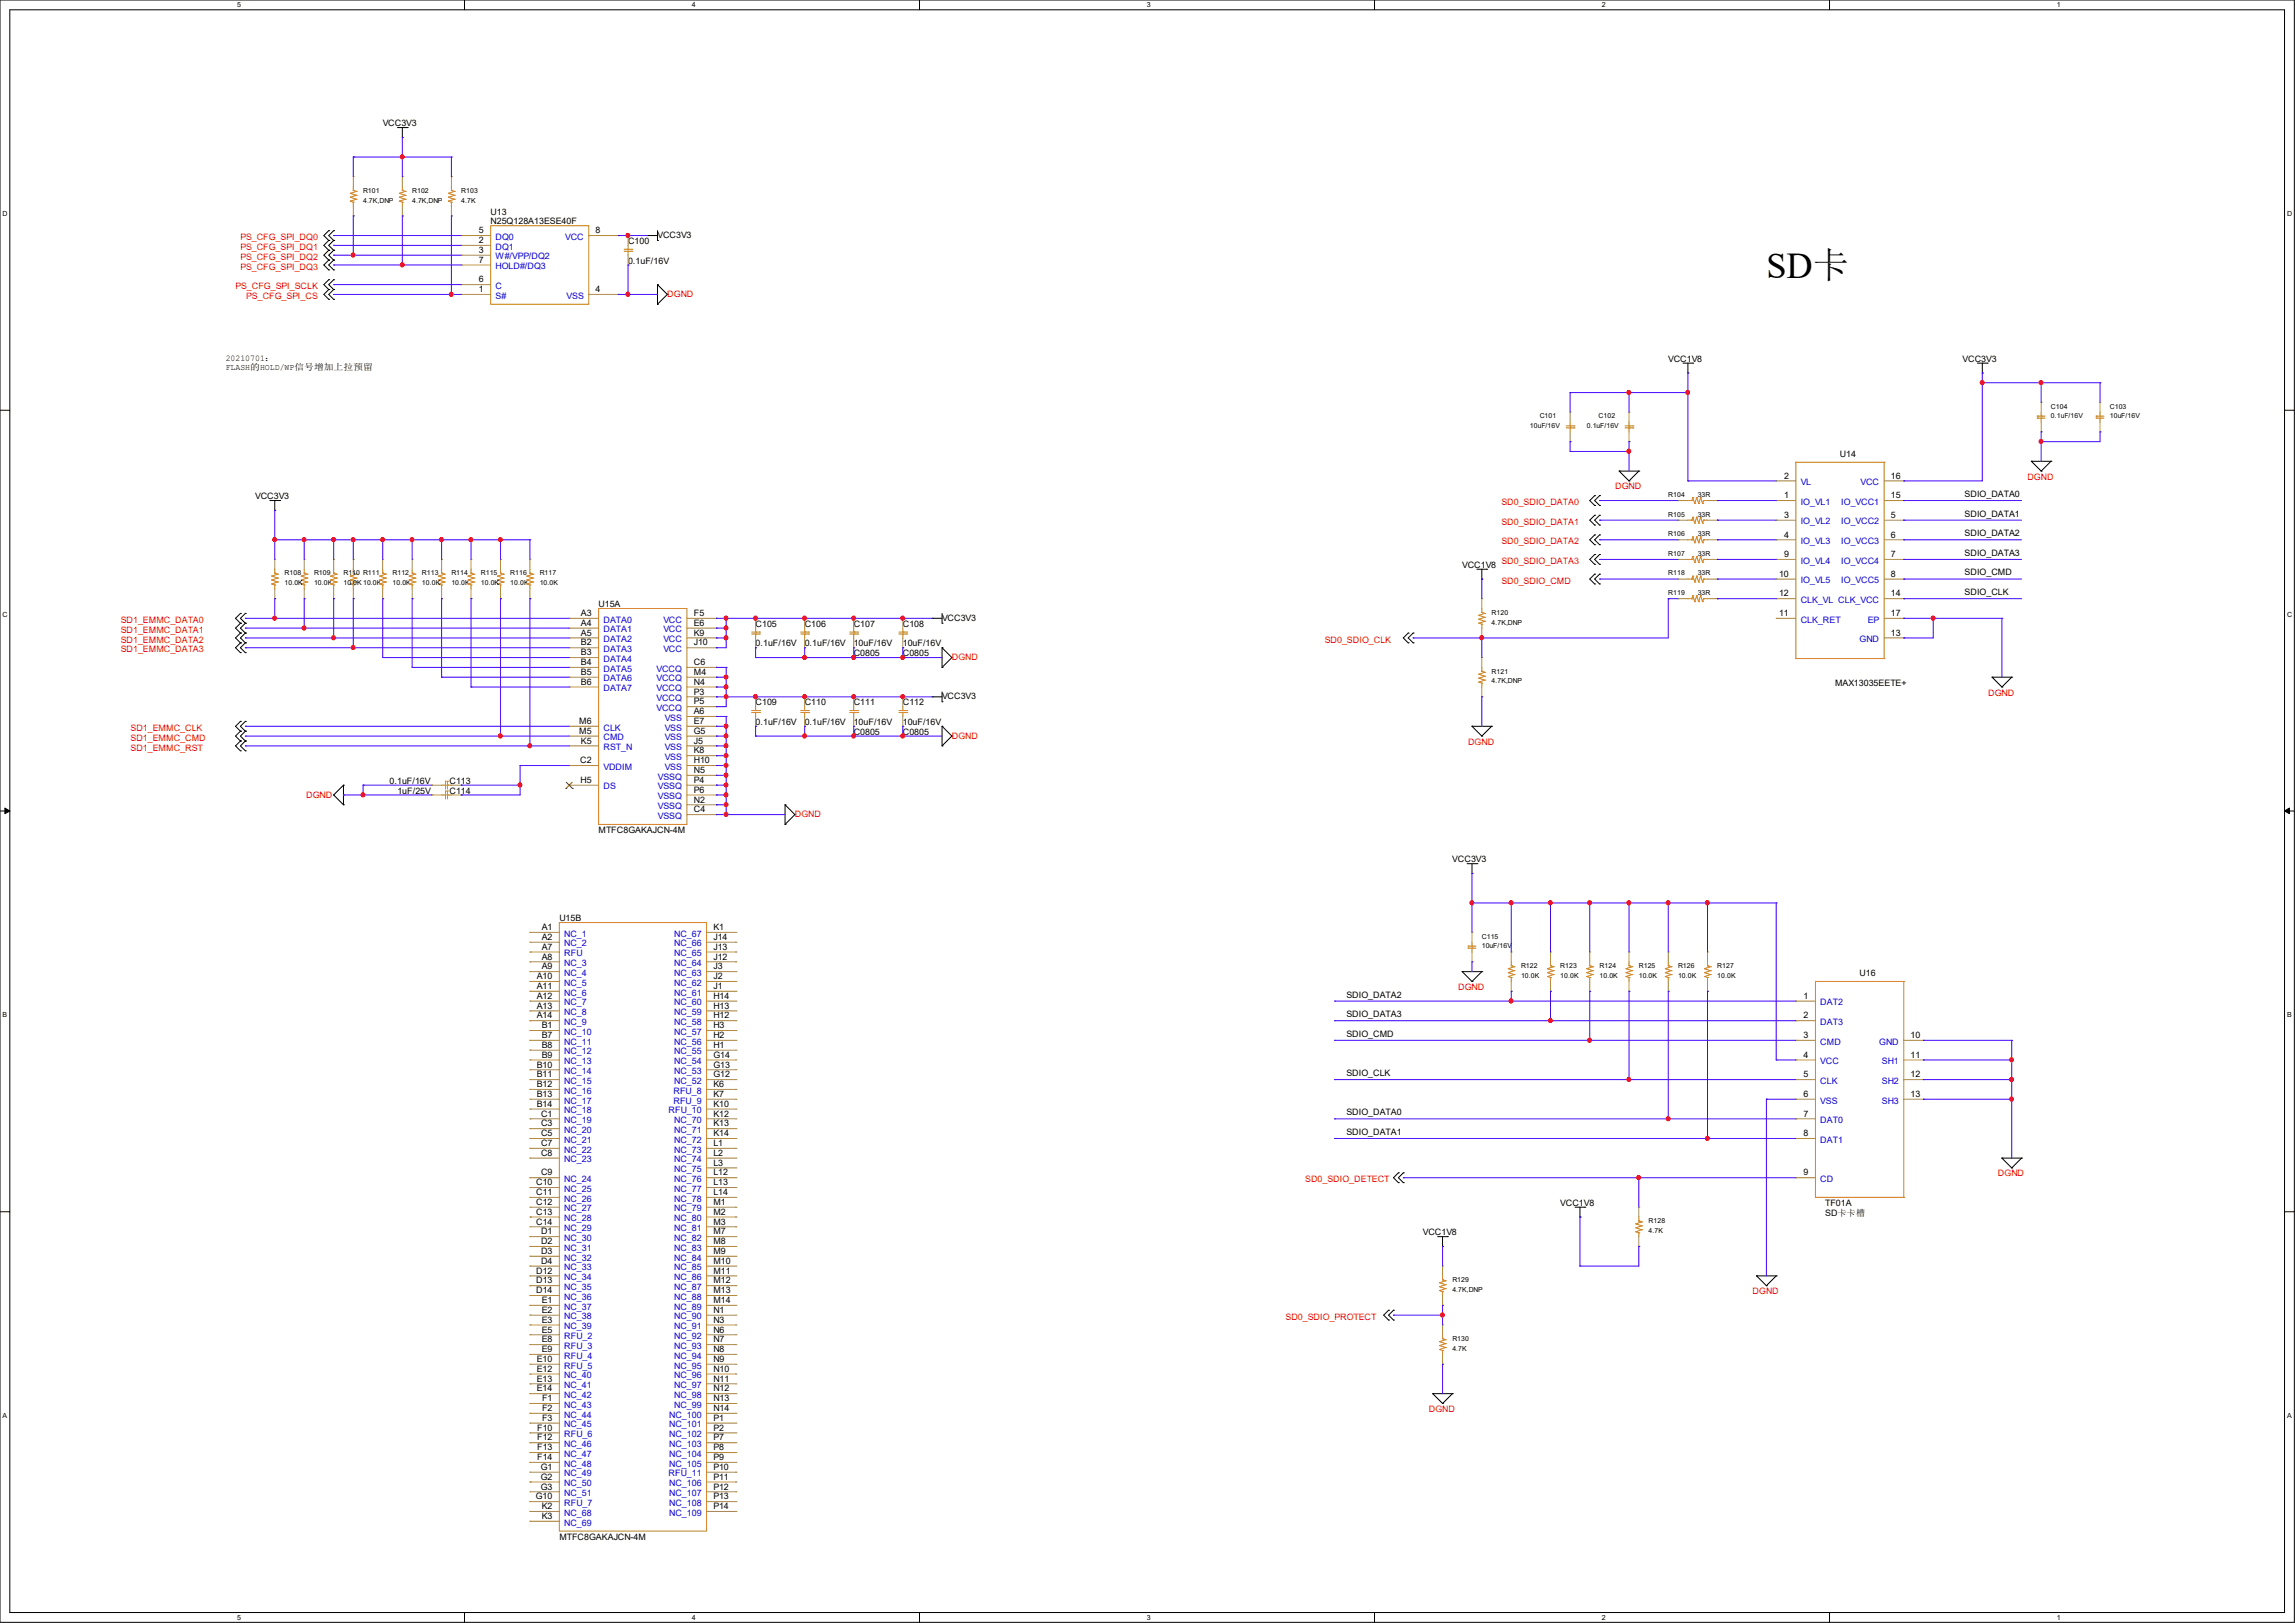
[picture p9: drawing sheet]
<svg xmlns="http://www.w3.org/2000/svg" width="297mm" height="210mm" viewBox="0 0 297 210" stroke-linecap="round" stroke-linejoin="round" font-family="sans-serif">
<defs><g id="words">
<text font-size="4.7" x="228.6" y="35.9">SD卡</text>
<g font-size="1.1">
<text x="49.5" y="16.3">VCC3V3</text>
<text x="63.5" y="29">N25Q128A13ESE40F</text>
<text x="63.5" y="27.8">U13</text>
<text x="62" y="31.5">2</text>
<text x="62" y="32.7">3</text>
<text x="62" y="30.2">5</text>
<text x="62" y="34">7</text>
<text x="77.1" y="30.2">8</text>
<text x="81.3" y="31.6">C100</text>
<text x="81.3" y="34.1">0.1uF/16V</text>
<text x="85.1" y="30.8">VCC3V3</text>
<text x="62" y="37.8">1</text>
<text x="62" y="36.5">6</text>
<text x="77.1" y="37.8">4</text>
<text x="29.2" y="46.7">20210701：</text>
<text x="29.2" y="47.8">FLASH的HOLD/WP信号增加上拉预留</text>
<text x="215.9" y="46.8">VCC1V8</text>
<text x="254" y="46.8">VCC3V3</text>
<text x="238.1" y="59.1">U14</text>
<text x="33" y="64.6">VCC3V3</text>
<text x="230.9" y="61.9">2</text>
<text x="230.9" y="64.5">1</text>
<text x="244.7" y="61.9">16</text>
<text x="244.7" y="64.5">15</text>
<text x="254.2" y="64.3">SDIO_DATA0</text>
<text x="230.9" y="67">3</text>
<text x="230.9" y="69.6">4</text>
<text x="244.7" y="67">5</text>
<text x="244.7" y="69.6">6</text>
<text x="254.2" y="66.8">SDIO_DATA1</text>
<text x="254.2" y="69.4">SDIO_DATA2</text>
<text x="254.2" y="71.9">SDIO_DATA3</text>
<text x="189.2" y="73.5">VCC1V8</text>
<text x="230.2" y="74.6">10</text>
<text x="230.2" y="77.2">12</text>
<text x="230.9" y="72.1">9</text>
<text x="244.7" y="72.1">7</text>
<text x="244.7" y="74.6">8</text>
<text x="244.7" y="77.2">14</text>
<text x="254.2" y="74.5">SDIO_CMD</text>
<text x="254.2" y="77">SDIO_CLK</text>
<text x="75.2" y="79.7">A3</text>
<text x="75.2" y="81">A4</text>
<text x="75.2" y="82.3">A5</text>
<text x="75.2" y="83.5">B2</text>
<text x="77.5" y="78.6">U15A</text>
<text x="89.8" y="81">E6</text>
<text x="89.8" y="79.7">F5</text>
<text x="89.8" y="82.3">K9</text>
<text x="89.8" y="83.5">J10</text>
<text x="97.8" y="81.1">C105</text>
<text x="97.8" y="83.7">0.1uF/16V</text>
<text x="104.1" y="81.1">C106</text>
<text x="104.1" y="83.7">0.1uF/16V</text>
<text x="110.5" y="81.1">C107</text>
<text x="110.5" y="83.7">10uF/16V</text>
<text x="116.8" y="81.1">C108</text>
<text x="116.8" y="83.7">10uF/16V</text>
<text x="121.9" y="80.4">VCC3V3</text>
<text x="230.2" y="79.7">11</text>
<text x="244.7" y="79.7">17</text>
<text x="244.7" y="82.3">13</text>
<text x="75.2" y="84.8">B3</text>
<text x="75.2" y="86.1">B4</text>
<text x="75.2" y="87.3">B5</text>
<text x="75.2" y="88.6">B6</text>
<text x="89.8" y="86.1">C6</text>
<text x="89.8" y="87.3">M4</text>
<text x="89.8" y="88.6">N4</text>
<text x="89.8" y="89.9">P3</text>
<text x="110.5" y="84.9">C0805</text>
<text x="116.8" y="84.9">C0805</text>
<text x="237.5" y="88.7">MAX13035EETE+</text>
<text x="75" y="95">M5</text>
<text x="75" y="93.7">M6</text>
<text x="89.8" y="93.7">E7</text>
<text x="89.8" y="95">G5</text>
<text x="89.8" y="91.1">P5</text>
<text x="89.8" y="92.4">A6</text>
<text x="97.8" y="91.3">C109</text>
<text x="97.8" y="93.8">0.1uF/16V</text>
<text x="104.1" y="91.3">C110</text>
<text x="104.1" y="93.8">0.1uF/16V</text>
<text x="110.5" y="91.3">C111</text>
<text x="110.5" y="93.8">10uF/16V</text>
<text x="110.5" y="95.1">C0805</text>
<text x="116.8" y="91.3">C112</text>
<text x="116.8" y="93.8">10uF/16V</text>
<text x="116.8" y="95.1">C0805</text>
<text x="121.9" y="90.5">VCC3V3</text>
<text x="50.4" y="101.4">0.1uF/16V</text>
<text x="58.2" y="101.4">C113</text>
<text x="75.1" y="98.8">C2</text>
<text x="75.1" y="101.3">H5</text>
<text x="75.2" y="96.2">K5</text>
<text x="89.8" y="96.2">J5</text>
<text x="89.8" y="97.5">K8</text>
<text x="89.8" y="98.8">H10</text>
<text x="89.8" y="100">N5</text>
<text x="89.8" y="101.3">P4</text>
<text x="51.4" y="102.7">1uF/25V</text>
<text x="58.2" y="102.7">C114</text>
<text x="77.5" y="107.8">MTFC8GAKAJCN-4M</text>
<text x="89.8" y="105.1">C4</text>
<text x="89.8" y="103.8">N2</text>
<text x="89.8" y="102.6">P6</text>
<text x="188" y="111.6">VCC3V3</text>
<text x="72.4" y="119.2">U15B</text>
<text x="70.1" y="120.4">A1</text>
<text x="70.1" y="121.6">A2</text>
<text x="70.1" y="122.9">A7</text>
<text x="70.1" y="124.2">A8</text>
<text x="70.1" y="125.4">A9</text>
<text x="92.3" y="125.4">J3</text>
<text x="92.3" y="124.2">J12</text>
<text x="92.3" y="122.9">J13</text>
<text x="92.3" y="121.6">J14</text>
<text x="92.3" y="120.4">K1</text>
<text x="69.5" y="126.7">A10</text>
<text x="69.5" y="128">A11</text>
<text x="69.5" y="129.2">A12</text>
<text x="69.5" y="130.5">A13</text>
<text x="69.5" y="131.8">A14</text>
<text x="92.3" y="131.8">H12</text>
<text x="92.3" y="130.5">H13</text>
<text x="92.3" y="129.2">H14</text>
<text x="92.3" y="128">J1</text>
<text x="92.3" y="126.7">J2</text>
<text x="174.2" y="129.1">SDIO_DATA2</text>
<text x="174.2" y="131.6">SDIO_DATA3</text>
<text x="233.4" y="129.2">1</text>
<text x="233.4" y="131.8">2</text>
<text x="240.7" y="126.3">U16</text>
<text x="70.1" y="133.1">B1</text>
<text x="70.1" y="134.3">B7</text>
<text x="70.1" y="135.6">B8</text>
<text x="70.1" y="136.9">B9</text>
<text x="92.3" y="136.9">G14</text>
<text x="92.3" y="135.6">H1</text>
<text x="92.3" y="134.3">H2</text>
<text x="92.3" y="133.1">H3</text>
<text x="174.2" y="134.2">SDIO_CMD</text>
<text x="233.4" y="134.3">3</text>
<text x="233.4" y="136.9">4</text>
<text x="247.3" y="134.3">10</text>
<text x="247.3" y="136.9">11</text>
<text x="69.5" y="138.1">B10</text>
<text x="69.5" y="139.4">B11</text>
<text x="69.5" y="140.7">B12</text>
<text x="69.5" y="141.9">B13</text>
<text x="69.5" y="143.2">B14</text>
<text x="92.3" y="139.4">G12</text>
<text x="92.3" y="138.1">G13</text>
<text x="92.3" y="140.7">K6</text>
<text x="92.3" y="141.9">K7</text>
<text x="92.3" y="143.2">K10</text>
<text x="174.2" y="139.2">SDIO_CLK</text>
<text x="233.4" y="139.4">5</text>
<text x="233.4" y="141.9">6</text>
<text x="247.3" y="139.4">12</text>
<text x="247.3" y="141.9">13</text>
<text x="70" y="144.5">C1</text>
<text x="70" y="145.8">C3</text>
<text x="70" y="147">C5</text>
<text x="70" y="148.3">C7</text>
<text x="70" y="149.6">C8</text>
<text x="92.3" y="144.5">K12</text>
<text x="92.3" y="145.8">K13</text>
<text x="92.3" y="147">K14</text>
<text x="92.3" y="148.3">L1</text>
<text x="92.3" y="149.6">L2</text>
<text x="174.2" y="144.3">SDIO_DATA0</text>
<text x="174.2" y="146.9">SDIO_DATA1</text>
<text x="233.4" y="144.5">7</text>
<text x="233.4" y="147">8</text>
<text x="69.4" y="153.4">C10</text>
<text x="69.4" y="154.6">C11</text>
<text x="69.4" y="155.9">C12</text>
<text x="70" y="152.1">C9</text>
<text x="92.3" y="150.8">L3</text>
<text x="92.3" y="152.1">L12</text>
<text x="92.3" y="153.4">L13</text>
<text x="92.3" y="154.6">L14</text>
<text x="92.3" y="155.9">M1</text>
<text x="233.4" y="152.1">9</text>
<text x="69.4" y="157.2">C13</text>
<text x="69.4" y="158.5">C14</text>
<text x="70" y="159.7">D1</text>
<text x="70" y="161">D2</text>
<text x="92.3" y="157.2">M2</text>
<text x="92.3" y="158.5">M3</text>
<text x="92.3" y="159.7">M7</text>
<text x="92.3" y="161">M8</text>
<text x="184.1" y="159.9">VCC1V8</text>
<text x="201.9" y="156">VCC1V8</text>
<text x="236.2" y="157.3">SD卡卡槽</text>
<text x="236.2" y="156">TF01A</text>
<text x="69.4" y="164.8">D12</text>
<text x="69.4" y="166.1">D13</text>
<text x="69.4" y="167.3">D14</text>
<text x="70" y="162.3">D3</text>
<text x="70" y="163.5">D4</text>
<text x="92.3" y="162.3">M9</text>
<text x="92.3" y="163.5">M10</text>
<text x="92.3" y="164.8">M11</text>
<text x="92.3" y="166.1">M12</text>
<text x="92.3" y="167.3">M13</text>
<text x="70.1" y="168.6">E1</text>
<text x="70.1" y="169.9">E2</text>
<text x="70.1" y="171.2">E3</text>
<text x="70.1" y="172.4">E5</text>
<text x="70.1" y="173.7">E8</text>
<text x="92.3" y="168.6">M14</text>
<text x="92.3" y="169.9">N1</text>
<text x="92.3" y="171.2">N3</text>
<text x="92.3" y="172.4">N6</text>
<text x="92.3" y="173.7">N7</text>
<text x="69.5" y="176.2">E10</text>
<text x="69.5" y="177.5">E12</text>
<text x="69.5" y="178.8">E13</text>
<text x="70.1" y="175">E9</text>
<text x="92.3" y="175">N8</text>
<text x="92.3" y="176.2">N9</text>
<text x="92.3" y="177.5">N10</text>
<text x="92.3" y="178.8">N11</text>
<text x="69.5" y="180">E14</text>
<text x="69.5" y="185.1">F10</text>
<text x="70.1" y="181.3">F1</text>
<text x="70.1" y="182.6">F2</text>
<text x="70.1" y="183.9">F3</text>
<text x="92.3" y="180">N12</text>
<text x="92.3" y="181.3">N13</text>
<text x="92.3" y="182.6">N14</text>
<text x="92.3" y="183.9">P1</text>
<text x="92.3" y="185.1">P2</text>
<text x="69.5" y="186.4">F12</text>
<text x="69.5" y="187.7">F13</text>
<text x="69.5" y="188.9">F14</text>
<text x="70" y="190.2">G1</text>
<text x="70" y="191.5">G2</text>
<text x="92.3" y="186.4">P7</text>
<text x="92.3" y="187.7">P8</text>
<text x="92.3" y="188.9">P9</text>
<text x="92.3" y="190.2">P10</text>
<text x="92.3" y="191.5">P11</text>
<text x="69.3" y="194">G10</text>
<text x="70" y="192.7">G3</text>
<text x="70.1" y="195.3">K2</text>
<text x="70.1" y="196.6">K3</text>
<text x="92.3" y="192.7">P12</text>
<text x="92.3" y="194">P13</text>
<text x="92.3" y="195.3">P14</text>
<text x="72.4" y="199.2">MTFC8GAKAJCN-4M</text>
</g>
<g font-size="1.1" fill="#f00">
<text x="31.1" y="31.1">PS_CFG_SPI_DQ0</text>
<text x="31.1" y="32.3">PS_CFG_SPI_DQ1</text>
<text x="31.1" y="33.6">PS_CFG_SPI_DQ2</text>
<text x="31.1" y="34.9">PS_CFG_SPI_DQ3</text>
<text x="30.5" y="37.4">PS_CFG_SPI_SCLK</text>
<text x="31.9" y="38.7">PS_CFG_SPI_CS</text>
<text x="86.4" y="38.4">DGND</text>
<text x="194.3" y="65.4">SD0_SDIO_DATA0</text>
<text x="209" y="63.3">DGND</text>
<text x="262.4" y="62.1">DGND</text>
<text x="194.3" y="67.9">SD0_SDIO_DATA1</text>
<text x="194.3" y="70.4">SD0_SDIO_DATA2</text>
<text x="194.3" y="73">SD0_SDIO_DATA3</text>
<text x="194.3" y="75.5">SD0_SDIO_CMD</text>
<text x="15.6" y="80.6">SD1_EMMC_DATA0</text>
<text x="15.6" y="81.9">SD1_EMMC_DATA1</text>
<text x="15.6" y="83.1">SD1_EMMC_DATA2</text>
<text x="171.4" y="83.1">SD0_SDIO_CLK</text>
<text x="15.6" y="84.4">SD1_EMMC_DATA3</text>
<text x="123.2" y="85.4">DGND</text>
<text x="16.9" y="94.6">SD1_EMMC_CLK</text>
<text x="16.9" y="95.8">SD1_EMMC_CMD</text>
<text x="123.2" y="95.6">DGND</text>
<text x="257.3" y="90">DGND</text>
<text x="16.9" y="97.1">SD1_EMMC_RST</text>
<text x="190" y="96.4">DGND</text>
<text x="39.6" y="103.2">DGND</text>
<text x="102.9" y="105.8">DGND</text>
<text x="188.7" y="128.1">DGND</text>
<text x="168.9" y="153">SD0_SDIO_DETECT</text>
<text x="258.6" y="152.2">DGND</text>
<text x="226.8" y="167.5">DGND</text>
<text x="166.4" y="170.8">SD0_SDIO_PROTECT</text>
<text x="184.9" y="182.7">DGND</text>
</g>
<g font-size="1.1" fill="#00c">
<text x="64.1" y="32.3">DQ1</text>
<text x="64.1" y="33.6">W#/VPP/DQ2</text>
<text x="64.1" y="31">DQ0</text>
<text x="64.1" y="34.8">HOLD#/DQ3</text>
<text x="73.2" y="31">VCC</text>
<text x="64.1" y="38.7">S#</text>
<text x="64.1" y="37.4">C</text>
<text x="73.3" y="38.7">VSS</text>
<text x="233" y="62.8">VL</text>
<text x="233" y="65.3">IO_VL1</text>
<text x="238.3" y="65.3">IO_VCC1</text>
<text x="240.8" y="62.8">VCC</text>
<text x="233" y="67.9">IO_VL2</text>
<text x="233" y="70.4">IO_VL3</text>
<text x="238.3" y="67.9">IO_VCC2</text>
<text x="238.3" y="70.4">IO_VCC3</text>
<text x="233" y="72.9">IO_VL4</text>
<text x="233" y="75.5">IO_VL5</text>
<text x="238.3" y="72.9">IO_VCC4</text>
<text x="238.3" y="75.5">IO_VCC5</text>
<text x="78.1" y="80.6">DATA0</text>
<text x="78.1" y="81.8">DATA1</text>
<text x="78.1" y="83.1">DATA2</text>
<text x="85.8" y="81.8">VCC</text>
<text x="85.8" y="80.6">VCC</text>
<text x="85.8" y="83.1">VCC</text>
<text x="233" y="78">CLK_VL CLK_VCC</text>
<text x="233" y="80.6">CLK_RET</text>
<text x="240.7" y="83.1">GND</text>
<text x="241.7" y="80.6">EP</text>
<text x="78.1" y="84.4">DATA3</text>
<text x="78.1" y="85.6">DATA4</text>
<text x="78.1" y="86.9">DATA5</text>
<text x="78.1" y="88.2">DATA6</text>
<text x="78.1" y="89.5">DATA7</text>
<text x="85" y="86.9">VCCQ</text>
<text x="85" y="88.2">VCCQ</text>
<text x="85" y="89.5">VCCQ</text>
<text x="85.8" y="84.4">VCC</text>
<text x="78.1" y="95.8">CMD</text>
<text x="78.1" y="94.5">CLK</text>
<text x="85" y="90.7">VCCQ</text>
<text x="85" y="92">VCCQ</text>
<text x="86" y="94.5">VSS</text>
<text x="86" y="95.8">VSS</text>
<text x="86" y="93.3">VSS</text>
<text x="78.1" y="99.6">VDDIM</text>
<text x="78.1" y="97.1">RST_N</text>
<text x="85.1" y="100.9">VSSQ</text>
<text x="86" y="97.1">VSS</text>
<text x="86" y="98.3">VSS</text>
<text x="86" y="99.6">VSS</text>
<text x="78.1" y="102.2">DS</text>
<text x="85.1" y="106">VSSQ</text>
<text x="85.1" y="104.7">VSSQ</text>
<text x="85.1" y="102.2">VSSQ</text>
<text x="85.1" y="103.4">VSSQ</text>
<text x="73" y="121.2">NC_1</text>
<text x="73" y="122.5">NC_2</text>
<text x="73" y="123.7">RFU</text>
<text x="73" y="125">NC_3</text>
<text x="87.2" y="125">NC_64</text>
<text x="87.2" y="123.7">NC_65</text>
<text x="87.2" y="122.5">NC_66</text>
<text x="87.2" y="121.2">NC_67</text>
<text x="73" y="126.3">NC_4</text>
<text x="73" y="127.6">NC_5</text>
<text x="73" y="128.8">NC_6</text>
<text x="73" y="130.1">NC_7</text>
<text x="73" y="131.4">NC_8</text>
<text x="87.2" y="131.4">NC_59</text>
<text x="87.2" y="130.1">NC_60</text>
<text x="87.2" y="128.8">NC_61</text>
<text x="87.2" y="127.6">NC_62</text>
<text x="87.2" y="126.3">NC_63</text>
<text x="235.6" y="130.1">DAT2</text>
<text x="73" y="132.6">NC_9</text>
<text x="73" y="133.9">NC_10</text>
<text x="73" y="135.2">NC_11</text>
<text x="73" y="136.4">NC_12</text>
<text x="73" y="137.7">NC_13</text>
<text x="87.2" y="137.7">NC_54</text>
<text x="87.2" y="136.4">NC_55</text>
<text x="87.2" y="135.2">NC_56</text>
<text x="87.2" y="133.9">NC_57</text>
<text x="87.2" y="132.6">NC_58</text>
<text x="235.6" y="132.6">DAT3</text>
<text x="235.6" y="135.2">CMD</text>
<text x="235.6" y="137.7">VCC</text>
<text x="243.2" y="135.2">GND</text>
<text x="243.5" y="137.7">SH1</text>
<text x="73" y="139">NC_14</text>
<text x="73" y="140.3">NC_15</text>
<text x="73" y="141.5">NC_16</text>
<text x="73" y="142.8">NC_17</text>
<text x="87.2" y="141.5">RFU_8</text>
<text x="87.2" y="142.8">RFU_9</text>
<text x="87.2" y="140.3">NC_52</text>
<text x="87.2" y="139">NC_53</text>
<text x="235.6" y="140.3">CLK</text>
<text x="235.6" y="142.8">VSS</text>
<text x="243.5" y="140.3">SH2</text>
<text x="243.5" y="142.8">SH3</text>
<text x="73" y="144.1">NC_18</text>
<text x="73" y="145.3">NC_19</text>
<text x="73" y="146.6">NC_20</text>
<text x="73" y="147.9">NC_21</text>
<text x="73" y="149.1">NC_22</text>
<text x="86.5" y="144.1">RFU_10</text>
<text x="87.2" y="145.3">NC_70</text>
<text x="87.2" y="146.6">NC_71</text>
<text x="87.2" y="147.9">NC_72</text>
<text x="87.2" y="149.1">NC_73</text>
<text x="235.6" y="145.3">DAT0</text>
<text x="235.6" y="147.9">DAT1</text>
<text x="73" y="150.4">NC_23</text>
<text x="73" y="153">NC_24</text>
<text x="73" y="154.2">NC_25</text>
<text x="73" y="155.5">NC_26</text>
<text x="87.2" y="150.4">NC_74</text>
<text x="87.2" y="151.7">NC_75</text>
<text x="87.2" y="153">NC_76</text>
<text x="87.2" y="154.2">NC_77</text>
<text x="87.2" y="155.5">NC_78</text>
<text x="235.6" y="153">CD</text>
<text x="73" y="156.8">NC_27</text>
<text x="73" y="158">NC_28</text>
<text x="73" y="159.3">NC_29</text>
<text x="73" y="160.6">NC_30</text>
<text x="73" y="161.8">NC_31</text>
<text x="87.2" y="156.8">NC_79</text>
<text x="87.2" y="158">NC_80</text>
<text x="87.2" y="159.3">NC_81</text>
<text x="87.2" y="160.6">NC_82</text>
<text x="87.2" y="161.8">NC_83</text>
<text x="73" y="163.1">NC_32</text>
<text x="73" y="164.4">NC_33</text>
<text x="73" y="165.7">NC_34</text>
<text x="73" y="166.9">NC_35</text>
<text x="87.2" y="163.1">NC_84</text>
<text x="87.2" y="164.4">NC_85</text>
<text x="87.2" y="165.7">NC_86</text>
<text x="87.2" y="166.9">NC_87</text>
<text x="73" y="168.2">NC_36</text>
<text x="73" y="169.5">NC_37</text>
<text x="73" y="170.7">NC_38</text>
<text x="73" y="172">NC_39</text>
<text x="73" y="173.3">RFU_2</text>
<text x="87.2" y="168.2">NC_88</text>
<text x="87.2" y="169.5">NC_89</text>
<text x="87.2" y="170.7">NC_90</text>
<text x="87.2" y="172">NC_91</text>
<text x="87.2" y="173.3">NC_92</text>
<text x="73" y="174.5">RFU_3</text>
<text x="73" y="175.8">RFU_4</text>
<text x="73" y="177.1">RFU_5</text>
<text x="73" y="178.4">NC_40</text>
<text x="73" y="179.6">NC_41</text>
<text x="87.2" y="174.5">NC_93</text>
<text x="87.2" y="175.8">NC_94</text>
<text x="87.2" y="177.1">NC_95</text>
<text x="87.2" y="178.4">NC_96</text>
<text x="87.2" y="179.6">NC_97</text>
<text x="73" y="180.9">NC_42</text>
<text x="73" y="182.2">NC_43</text>
<text x="73" y="183.4">NC_44</text>
<text x="73" y="184.7">NC_45</text>
<text x="73" y="186">RFU_6</text>
<text x="86.6" y="183.4">NC_100</text>
<text x="86.6" y="184.7">NC_101</text>
<text x="86.6" y="186">NC_102</text>
<text x="87.2" y="180.9">NC_98</text>
<text x="87.2" y="182.2">NC_99</text>
<text x="73" y="187.2">NC_46</text>
<text x="73" y="188.5">NC_47</text>
<text x="73" y="189.8">NC_48</text>
<text x="73" y="191.1">NC_49</text>
<text x="86.5" y="191.1">RFU_11</text>
<text x="86.6" y="187.2">NC_103</text>
<text x="86.6" y="188.5">NC_104</text>
<text x="86.6" y="189.8">NC_105</text>
<text x="73" y="192.3">NC_50</text>
<text x="73" y="193.6">NC_51</text>
<text x="73" y="194.9">RFU_7</text>
<text x="73" y="196.1">NC_68</text>
<text x="73" y="197.4">NC_69</text>
<text x="86.6" y="192.3">NC_106</text>
<text x="86.6" y="193.6">NC_107</text>
<text x="86.6" y="194.9">NC_108</text>
<text x="86.6" y="196.1">NC_109</text>
</g>
<g font-size=".9">
<text x="30.7" y=".9">5</text>
<text x="89.5" y=".9">4</text>
<text x="148.4" y=".9">3</text>
<text x="207.3" y=".9">2</text>
<text x="266.2" y=".9">1</text>
<text x=".3" y="28">D</text>
<text x="47" y="24.9">R101</text>
<text x="47" y="26.2">4.7K,DNP</text>
<text x="53.3" y="24.9">R102</text>
<text x="53.3" y="26.2">4.7K,DNP</text>
<text x="59.7" y="24.9">R103</text>
<text x="59.7" y="26.2">4.7K</text>
<text x="296" y="28">D</text>
<text x="265.4" y="52.9">C104</text>
<text x="273" y="52.9">C103</text>
<text x="198" y="55.4">10uF/16V</text>
<text x="199.3" y="54.1">C101</text>
<text x="205.4" y="55.4">0.1uF/16V</text>
<text x="206.9" y="54.1">C102</text>
<text x="265.4" y="54.1">0.1uF/16V</text>
<text x="273" y="54.1">10uF/16V</text>
<text x="215.9" y="64.3">R104</text>
<text x="219.7" y="64.3">33R</text>
<text x="215.9" y="71.9">R107</text>
<text x="215.9" y="69.4">R106</text>
<text x="215.9" y="66.8">R105</text>
<text x="219.7" y="71.9">33R</text>
<text x="219.7" y="69.4">33R</text>
<text x="219.7" y="66.8">33R</text>
<text x="36.8" y="74.5">R108</text>
<text x="36.8" y="75.7">10.0K</text>
<text x="40.6" y="74.5">R109</text>
<text x="40.6" y="75.7">10.0K</text>
<text x="44.4" y="74.5">R110 R111</text>
<text x="44.4" y="75.7">10.0K 10.0K</text>
<text x="50.8" y="74.5">R112</text>
<text x="50.8" y="75.7">10.0K</text>
<text x="54.6" y="74.5">R113</text>
<text x="54.6" y="75.7">10.0K</text>
<text x="58.4" y="74.5">R114</text>
<text x="58.4" y="75.7">10.0K</text>
<text x="62.2" y="74.5">R115</text>
<text x="62.2" y="75.7">10.0K</text>
<text x="66" y="74.5">R116</text>
<text x="66" y="75.7">10.0K</text>
<text x="69.8" y="74.5">R117</text>
<text x="69.8" y="75.7">10.0K</text>
<text x="215.9" y="74.5">R118</text>
<text x="215.9" y="77">R119</text>
<text x="219.7" y="74.5">33R</text>
<text x="219.7" y="77">33R</text>
<text x=".3" y="79.8">C</text>
<text x="193" y="79.5">R120</text>
<text x="193" y="80.8">4.7K,DNP</text>
<text x="296" y="79.8">C</text>
<text x="193" y="87.2">R121</text>
<text x="193" y="88.4">4.7K,DNP</text>
<text x="191.8" y="121.5">C115</text>
<text x="191.8" y="122.7">10uF/16V</text>
<text x="196.8" y="125.3">R122</text>
<text x="201.9" y="125.3">R123</text>
<text x="207" y="125.3">R124</text>
<text x="212.1" y="125.3">R125</text>
<text x="217.2" y="125.3">R126</text>
<text x="222.2" y="125.3">R127</text>
<text x=".3" y="131.7">B</text>
<text x="196.8" y="126.5">10.0K</text>
<text x="201.9" y="126.5">10.0K</text>
<text x="207" y="126.5">10.0K</text>
<text x="212.1" y="126.5">10.0K</text>
<text x="217.2" y="126.5">10.0K</text>
<text x="222.2" y="126.5">10.0K</text>
<text x="296" y="131.7">B</text>
<text x="213.4" y="158.3">R128</text>
<text x="213.4" y="159.6">4.7K</text>
<text x="188" y="165.9">R129</text>
<text x="188" y="167.2">4.7K,DNP</text>
<text x="188" y="173.5">R130</text>
<text x="188" y="174.8">4.7K</text>
<text x=".3" y="183.5">A</text>
<text x="296" y="183.5">A</text>
<text x="30.7" y="209.6">5</text>
<text x="89.5" y="209.6">4</text>
<text x="148.4" y="209.6">3</text>
<text x="207.3" y="209.6">2</text>
<text x="266.2" y="209.6">1</text>
</g>
</g></defs>
<path d="M0 0h296.9v209.9h-296.9zM1.3 1.3h294.4v207.4h-294.4z" fill="none" stroke="#000" stroke-width=".13"/>
<g fill="#fff">
<path d="M30.7 .1h.5v1h-.5z"/>
<path d="M30.7 208.8h.5v1h-.5z"/>
</g>
<path d="M60.1 0v1.3M60.1 208.7v1.2" fill="none" stroke="#000" stroke-width=".13"/>
<g fill="#fff">
<path d="M89.5 .1h.5v1h-.5z"/>
<path d="M89.5 208.8h.5v1h-.5z"/>
</g>
<path d="M119 0v1.3M119 208.7v1.2" fill="none" stroke="#000" stroke-width=".13"/>
<g fill="#fff">
<path d="M148.4 .1h.5v1h-.5z"/>
<path d="M148.4 208.8h.5v1h-.5z"/>
</g>
<path d="M177.9 0v1.3M177.9 208.7v1.2" fill="none" stroke="#000" stroke-width=".13"/>
<g fill="#fff">
<path d="M207.3 .1h.5v1h-.5z"/>
<path d="M207.3 208.8h.5v1h-.5z"/>
</g>
<path d="M236.8 0v1.3M236.8 208.7v1.2" fill="none" stroke="#000" stroke-width=".13"/>
<g fill="#fff">
<path d="M266.2 .1h.5v1h-.5z"/>
<path d="M266.2 208.8h.5v1h-.5z"/>
<path d="M.3 27.2h.7v1h-.7z"/>
<path d="M296 27.2h.6v1h-.6z"/>
<path d="M.3 79h.7v1h-.7z"/>
<path d="M296 79h.6v1h-.6z"/>
</g>
<path d="M0 53.1h1.3M295.7 53.1h1.2" fill="none" stroke="#000" stroke-width=".13"/>
<g fill="#fff">
<path d="M.3 130.9h.6v1h-.6z"/>
<path d="M296 130.9h.6v1h-.6z"/>
</g>
<path d="M0 104.9h1.3M295.7 104.9h1.2" fill="none" stroke="#000" stroke-width=".13"/>
<path d="M.6 104.6l.7 .3-.7 .4zM295.7 104.9l.6-.3v.7z" fill="#000" stroke="#000" stroke-width=".13"/>
<g fill="#fff">
<path d="M.3 182.7h.6v1h-.6z"/>
<path d="M296 182.7h.5v1h-.5z"/>
</g>
<g fill="none" stroke="#000" stroke-width=".13">
<path d="M51.4 16.5h1.3M52.1 17.8h.1M52.1 16.5v1.3M52.7 16.5h.1M42.5 37.5h.1M42.5 38.7h.1M42.5 29.8h.1M42.5 31.1h.1M42.5 32.4h.1M42.5 33.7h.1M42.5 34.9h.1M42.5 36.2h.1"/>
<path d="M42.5 37.5l-.6 .6 .6 .6M42.5 29.8l-.6 .7 .6 .6M42.5 31.1l-.6 .6 .6 .7M42.5 32.4l-.6 .6 .6 .7M42.5 33.7l-.6 .6 .6 .6M42.5 36.2l-.6 .6 .6 .7M43.2 37.5h.1M43.2 38.7h.1M43.2 29.8h.1M43.2 31.1h.1M43.2 32.4h.1M43.2 33.7h.1"/>
<path d="M43.2 34.9h.1M43.2 36.2h.1M43.2 37.5l-.7 .6 .7 .6M43.2 29.8l-.7 .7 .7 .6M43.2 31.1l-.7 .6 .7 .7M43.2 32.4l-.7 .6 .7 .7M43.2 33.7l-.7 .6 .7 .6M43.2 36.2l-.7 .6 .7 .7M83.8 30.5h.1M83.8 30.5h1.3M85.1 31.1h.1M85.1 39.4h.1"/>
<path d="M85.1 36.8h.1M85.1 29.8v1.3M85.1 36.8v2.6M85.1 36.8l1.3 1.3M86.4 38.1h.1M86.4 38.1l-1.3 1.3M217.8 47h1.3M218.4 48.3h.1M218.4 47v1.3M219.1 47h.1M255.9 47h1.3M256.5 48.3h.1"/>
<path d="M256.5 47v1.3M257.2 47h.1M262.9 59.7h.1M262.9 59.7h2.5M262.9 59.7l1.3 1.3M265.4 59.7h.1M265.4 59.7l-1.2 1.3M31.1 79.4h.1M31.1 79.4l-.6 .6 .6 .6M31.7 79.4h.1M31.7 79.4l-.6 .6 .6 .6M34.9 64.8h1.3"/>
<path d="M35.6 66h.1M35.6 64.8v1.2M36.2 64.8h.1M121.9 79.4v1.2M191.1 73.7h1.3M191.8 74.9h.1M191.8 73.7v1.2M192.4 73.7h.1M206.4 64.1h.1M206.4 65.4h.1M206.4 66.7h.1M206.4 67.9h.1"/>
<path d="M206.4 69.2h.1M206.4 70.5h.1M206.4 71.8h.1M206.4 73h.1M206.4 74.3h.1M206.4 75.6h.1M206.4 66.7l-.7 .6 .7 .6M206.4 64.1l-.7 .7 .7 .6M206.4 69.2l-.7 .6 .7 .7M206.4 71.8l-.7 .6 .7 .6M206.4 74.3l-.7 .6 .7 .7M207 64.1h.1"/>
<path d="M207 65.4h.1M207 66.7h.1M207 67.9h.1M207 69.2h.1M207 70.5h.1M207 71.8h.1M207 73h.1M207 74.3h.1M207 75.6h.1M207 64.1l-.6 .7 .6 .6M207 66.7l-.6 .6 .6 .6M207 69.2l-.6 .6 .6 .7"/>
<path d="M207 71.8l-.6 .6 .6 .6M207 74.3l-.6 .6 .6 .7M209.5 61h.1M209.5 61h2.6M209.5 61l1.3 1.2M210.8 62.2h.1M212.1 61h.1M212.1 61l-1.3 1.2M264.2 61h.1M31.1 80.6h.1M31.1 81.9h.1M31.1 83.2h.1"/>
<path d="M31.1 84.5h.1M31.1 93.3h.1M31.1 94.6h.1M31.1 95.9h.1M31.1 97.2h.1M31.1 93.3l-.6 .7 .6 .6M31.1 80.6l-.6 .7 .6 .6M31.1 81.9l-.6 .6 .6 .7M31.1 83.2l-.6 .6 .6 .7M31.1 94.6l-.6 .6 .6 .7M31.1 95.9l-.6 .6 .6 .7M31.7 80.6h.1"/>
<path d="M31.7 81.9h.1M31.7 83.2h.1M31.7 84.5h.1M31.7 93.3h.1M31.7 94.6h.1M31.7 95.9h.1M31.7 97.2h.1M31.7 80.6l-.6 .7 .6 .6M31.7 81.9l-.6 .6 .6 .7M31.7 83.2l-.6 .6 .6 .7M31.7 93.3l-.6 .7 .6 .6M31.7 94.6l-.6 .6 .6 .7"/>
<path d="M31.7 95.9l-.6 .6 .6 .7M120.6 80h.1M120.6 90.2h.1M120.6 80h1.3M120.6 90.2h1.3M121.9 80.6h.1M121.9 86.4h.1M121.9 83.8h.1M121.9 90.8h.1M121.9 96.5h.1M121.9 94h.1M121.9 83.8v2.6"/>
<path d="M121.9 89.5v1.3M121.9 94v2.5M121.9 83.8l1.3 1.3M121.9 94l1.3 1.2M123.2 85.1h.1M123.2 95.2h.1M123.2 85.1l-1.3 1.3M123.2 95.2l-1.3 1.3M182.2 81.9h.1M182.2 83.2h.1M182.2 81.9l-.6 .6 .6 .7M182.9 81.9h.1"/>
<path d="M182.9 83.2h.1M182.9 81.9l-.7 .6 .7 .7M190.5 94h.1M190.5 94h2.5M190.5 94l1.3 1.2M191.8 95.2h.1M193 94h.1M193 94l-1.2 1.2M257.8 87.6h.1M257.8 87.6h2.5M257.8 87.6l1.3 1.3M259.1 88.9h.1"/>
<path d="M260.3 87.6h.1M260.3 87.6l-1.2 1.3M43.2 102.9h.1M43.2 102.9l1.2 1.2M44.4 104.1h.1M44.4 101.6h.1M44.4 101.6v2.5M44.4 101.6l-1.2 1.3M101.6 106.7h.1M101.6 104.1h.1M101.6 104.1v2.6M101.6 104.1l1.3 1.3"/>
<path d="M102.9 105.4h.1M102.9 105.4l-1.3 1.3M189.9 111.8h1.2M190.5 113h.1M190.5 111.8v1.2M191.1 111.8h.1M189.2 125.7h.1M189.2 125.7h2.6M189.2 125.7l1.3 1.3M190.5 127h.1M191.8 125.7h.1M191.8 125.7l-1.3 1.3"/>
<path d="M0 156.8h1.3M181 151.8h.1M181 153h.1M181 151.8l-.7 .6 .7 .6M181.6 151.8h.1M181.6 153h.1M181.6 151.8l-.6 .6 .6 .6M203.8 156.2h1.3M204.5 157.5h.1M204.5 156.2v1.3M205.1 156.2h.1M259.1 149.9h.1"/>
<path d="M259.1 149.9h2.5M259.1 149.9l1.2 1.2M260.3 151.1h.1M261.6 149.9h.1M261.6 149.9l-1.3 1.2M295.7 156.8h1.2M179.7 169.5h.1M179.7 170.8h.1M179.7 169.5l-.6 .7 .6 .6M180.3 169.5h.1M180.3 170.8h.1M180.3 169.5l-.6 .7 .6 .6"/>
<path d="M186.1 160h1.2M186.7 161.3h.1M186.7 160v1.3M187.3 160h.1M227.3 165.1h.1M227.3 165.1h2.6M227.3 165.1l1.3 1.3M228.6 166.4h.1M229.9 165.1h.1M229.9 165.1l-1.3 1.3M185.4 180.3h.1M185.4 180.3h2.6"/>
<path d="M185.4 180.3l1.3 1.3M186.7 181.6h.1M188 180.3h.1M188 180.3l-1.3 1.3"/>
</g>
<g fill="none" stroke="#cc8006" stroke-width=".13">
<path d="M45.3 25.5h.1M45.3 26h.1M45.3 25h.1M45.3 25.5l.8 .3M45.3 26l.4 .2M45.3 25l.8 .3M45.7 26.2h.1M45.7 24.6h.1M45.7 24.1v.5M45.7 26.2v.5M45.7 24.6l.4 .2M46.1 24.8h.1"/>
<path d="M46.1 25.3h.1M46.1 25.8h.1M46.1 24.8l-.8 .2M46.1 25.3l-.8 .2M46.1 25.8l-.8 .2M51.7 25.5h.1M51.7 26h.1M51.7 25h.1M51.7 25.5l.8 .3M51.7 26l.4 .2M51.7 25l.8 .3M52.1 26.2h.1"/>
<path d="M52.1 24.6h.1M52.1 24.1v.5M52.1 26.2v.5M52.1 24.6l.4 .2M52.5 24.8h.1M52.5 25.3h.1M52.5 25.8h.1M52.5 24.8l-.8 .2M52.5 25.3l-.8 .2M52.5 25.8l-.8 .2M58 25.5h.1M58 26h.1"/>
<path d="M58 25h.1M58 25.5l.8 .3M58 26l.4 .2M58 25l.8 .3M58.4 26.2h.1M58.4 24.6h.1M58.4 24.1v.5M58.4 26.2v.5M58.4 24.6l.4 .2M58.8 24.8h.1M58.8 25.3h.1M58.8 25.8h.1"/>
<path d="M58.8 24.8l-.8 .2M58.8 25.3l-.8 .2M58.8 25.8l-.8 .2M63.5 29.2h12.7v10.2h-12.7zM80.8 32.3h1M80.8 32.5h1M81.3 32.3h.1M81.3 32.5h.1M81.3 31.7v.6M81.3 32.5v.5M81.8 32.3h.1M81.8 32.5h.1"/>
<path d="M202.7 55.4h1M202.7 55.1h1M203.2 55.4h.1M203.2 55.1h.1M203.2 54.6v.5M203.2 55.4v.5M203.7 55.4h.1M203.7 55.1h.1M210.3 55.4h1M210.3 55.1h1M210.8 55.4h.1M210.8 55.1h.1"/>
<path d="M210.8 54.6v.5M210.8 55.4v.5M211.3 55.4h.1M211.3 55.1h.1M232.4 59.8h.1M232.4 59.8h11.4M232.4 59.8v25.4M243.8 59.8h.1M243.8 59.8v25.4M263.7 54.1h.1M263.7 53.8h.1M263.7 54.1h1"/>
<path d="M263.7 53.8h1M264.2 54.1h.1M264.2 53.8h.1M264.2 53.3v.5M264.2 54.1v.5M271.3 54.1h.1M271.3 53.8h.1M271.3 54.1h1M271.3 53.8h1M271.8 54.1h.1M271.8 53.8h.1M271.8 53.3v.5"/>
<path d="M271.8 54.1v.5M35.2 75.1h.1M35.2 75.6h.1M35.2 74.5h.1M35.2 75.1l.7 .2M35.2 75.6l.4 .1M35.2 74.5l.7 .3M35.6 75.7h.1M35.6 74.2h.1M35.6 73.7v.5M35.6 75.7v.5M35.6 74.2l.3 .1"/>
<path d="M35.9 74.3h.1M35.9 74.8h.1M35.9 75.3h.1M35.9 74.3l-.7 .2M35.9 74.8l-.7 .3M35.9 75.3l-.7 .3M39 75.1h.1M39 75.6h.1M39 74.5h.1M39 75.1l.8 .2M39 75.6l.4 .1M39 74.5l.8 .3"/>
<path d="M39.4 75.7h.1M39.4 74.2h.1M39.4 73.7v.5M39.4 75.7v.5M39.4 74.2l.4 .1M39.8 74.3h.1M39.8 74.8h.1M39.8 75.3h.1M39.8 74.3l-.8 .2M39.8 74.8l-.8 .3M39.8 75.3l-.8 .3M42.8 75.1h.1"/>
<path d="M42.8 75.6h.1M42.8 74.5h.1M42.8 75.1l.8 .2M42.8 75.6l.4 .1M42.8 74.5l.8 .3M43.2 75.7h.1M43.2 74.2h.1M43.2 73.7v.5M43.2 75.7v.5M43.2 74.2l.4 .1M43.6 74.3h.1M43.6 74.8h.1"/>
<path d="M43.6 75.3h.1M43.6 74.3l-.8 .2M43.6 74.8l-.8 .3M43.6 75.3l-.8 .3M45.3 75.1h.1M45.3 75.6h.1M45.3 74.5h.1M45.3 75.1l.8 .2M45.3 75.6l.4 .1M45.3 74.5l.8 .3M45.7 75.7h.1M45.7 74.2h.1"/>
<path d="M45.7 73.7v.5M45.7 75.7v.5M45.7 74.2l.4 .1M46.1 74.3h.1M46.1 74.8h.1M46.1 75.3h.1M46.1 74.3l-.8 .2M46.1 74.8l-.8 .3M46.1 75.3l-.8 .3M49.1 75.1h.1M49.1 75.6h.1M49.1 74.5h.1"/>
<path d="M49.1 75.1l.8 .2M49.1 75.6l.4 .1M49.1 74.5l.8 .3M49.5 75.7h.1M49.5 74.2h.1M49.5 73.7v.5M49.5 75.7v.5M49.5 74.2l.4 .1M49.9 74.3h.1M49.9 74.8h.1M49.9 75.3h.1M49.9 74.3l-.8 .2"/>
<path d="M49.9 74.8l-.8 .3M49.9 75.3l-.8 .3M53 75.1h.1M53 75.6h.1M53 74.5h.1M53 75.1l.7 .2M53 75.6l.3 .1M53 74.5l.7 .3M53.3 75.7h.1M53.3 74.2h.1M53.3 73.7v.5M53.3 75.7v.5"/>
<path d="M53.3 74.2l.4 .1M53.7 74.3h.1M53.7 74.8h.1M53.7 75.3h.1M53.7 74.3l-.7 .2M53.7 74.8l-.7 .3M53.7 75.3l-.7 .3M56.8 75.1h.1M56.8 75.6h.1M56.8 74.5h.1M56.8 75.1l.7 .2M56.8 75.6l.3 .1"/>
<path d="M56.8 74.5l.7 .3M57.1 75.7h.1M57.1 74.2h.1M57.1 73.7v.5M57.1 75.7v.5M57.1 74.2l.4 .1M57.5 74.3h.1M57.5 74.8h.1M57.5 75.3h.1M57.5 74.3l-.7 .2M57.5 74.8l-.7 .3M57.5 75.3l-.7 .3"/>
<path d="M60.6 75.1h.1M60.6 75.6h.1M60.6 74.5h.1M60.6 75.1l.7 .2M60.6 75.6l.4 .1M60.6 74.5l.7 .3M61 75.7h.1M61 74.2h.1M61 73.7v.5M61 75.7v.5M61 74.2l.3 .1M61.3 74.3h.1"/>
<path d="M61.3 74.8h.1M61.3 75.3h.1M61.3 74.3l-.7 .2M61.3 74.8l-.7 .3M61.3 75.3l-.7 .3M64.4 75.1h.1M64.4 75.6h.1M64.4 74.5h.1M64.4 75.1l.8 .2M64.4 75.6l.4 .1M64.4 74.5l.8 .3M64.8 75.7h.1"/>
<path d="M64.8 74.2h.1M64.8 73.7v.5M64.8 75.7v.5M64.8 74.2l.4 .1M65.2 74.3h.1M65.2 74.8h.1M65.2 75.3h.1M65.2 74.3l-.8 .2M65.2 74.8l-.8 .3M65.2 75.3l-.8 .3M68.2 75.1h.1M68.2 75.6h.1"/>
<path d="M68.2 74.5h.1M68.2 75.1l.8 .2M68.2 75.6l.4 .1M68.2 74.5l.8 .3M68.6 75.7h.1M68.6 74.2h.1M68.6 73.7v.5M68.6 75.7v.5M68.6 74.2l.4 .1M69 74.3h.1M69 74.8h.1M69 75.3h.1"/>
<path d="M69 74.3l-.8 .2M69 74.8l-.8 .3M69 75.3l-.8 .3M77.5 78.7h11.4v28h-11.4zM191.4 79.6h.1M191.4 79.6l.8 .3M191.8 79.2h.1M191.8 78.7v.5M191.8 79.2l.4 .2M192.2 79.4h.1M192.2 79.9h.1M192.2 79.4l-.8 .2"/>
<path d="M192.2 79.9l-.8 .2M218.4 74.9h.5M218.4 72.4h.5M218.4 69.8h.5M218.4 64.8h.5M218.4 67.3h.5M218.4 77.5h.5M218.9 74.9h.1M218.9 72.4h.1M218.9 69.8h.1M218.9 64.8h.1M218.9 67.3h.1"/>
<path d="M218.9 77.5h.1M219.1 74.5h.1M219.1 72h.1M219.1 69.5h.1M219.1 64.4h.1M219.1 66.9h.1M219.1 77.1h.1M219.1 74.5l.2 .8M219.1 74.5l-.2 .4M219.1 72l.2 .8M219.1 72l-.2 .4M219.1 69.5l.2 .7"/>
<path d="M219.1 69.5l-.2 .3M219.1 64.4l.2 .8M219.1 64.4l-.2 .4M219.1 66.9l.2 .8M219.1 66.9l-.2 .4M219.1 77.1l.2 .8M219.1 77.1l-.2 .4M219.3 75.3h.1M219.3 72.8h.1M219.3 70.2h.1M219.3 65.2h.1M219.3 67.7h.1"/>
<path d="M219.3 77.9h.1M219.6 74.5h.1M219.6 72h.1M219.6 69.5h.1M219.6 64.4h.1M219.6 66.9h.1M219.6 77.1h.1M219.6 74.5l.2 .8M219.6 74.5l-.3 .8M219.6 72l.2 .8M219.6 72l-.3 .8M219.6 69.5l.2 .7"/>
<path d="M219.6 69.5l-.3 .7M219.6 64.4l.2 .8M219.6 64.4l-.3 .8M219.6 66.9l.2 .8M219.6 66.9l-.3 .8M219.6 77.1l.2 .8M219.6 77.1l-.3 .8M219.8 75.3h.1M219.8 72.8h.1M219.8 70.2h.1M219.8 65.2h.1M219.8 67.7h.1"/>
<path d="M219.8 77.9h.1M220.1 74.5h.1M220.1 72h.1M220.1 69.5h.1M220.1 64.4h.1M220.1 66.9h.1M220.1 77.1h.1M220.1 74.5l-.3 .8M220.1 74.5l.2 .8M220.1 72l-.3 .8M220.1 72l.2 .8M220.1 69.5l-.3 .7"/>
<path d="M220.1 69.5l.2 .7M220.1 64.4l-.3 .8M220.1 64.4l.2 .8M220.1 66.9l-.3 .8M220.1 66.9l.2 .8M220.1 77.1l-.3 .8M220.1 77.1l.2 .8M220.3 75.3h.1M220.3 72.8h.1M220.3 70.2h.1M220.3 65.2h.1M220.3 67.7h.1"/>
<path d="M220.3 77.9h.1M220.5 74.9h.1M220.5 72.4h.1M220.5 69.8h.1M220.5 64.8h.1M220.5 67.3h.1M220.5 77.5h.1M220.5 74.9l-.2 .4M220.5 74.9h.5M220.5 72.4l-.2 .4M220.5 72.4h.5M220.5 69.8l-.2 .4"/>
<path d="M220.5 69.8h.5M220.5 64.8l-.2 .4M220.5 64.8h.5M220.5 67.3l-.2 .4M220.5 67.3h.5M220.5 77.5l-.2 .4M220.5 77.5h.5M97.3 91.9h1M97.3 92.2h1M97.3 81.8h1M97.3 82h1M97.8 81.8h.1"/>
<path d="M97.8 82h.1M97.8 91.9h.1M97.8 92.2h.1M97.8 81.3v.5M97.8 82v.5M97.8 91.4v.5M97.8 92.2v.5M98.3 81.8h.1M98.3 82h.1M98.3 91.9h.1M98.3 92.2h.1M103.6 91.9h1"/>
<path d="M103.6 92.2h1M103.6 81.8h1M103.6 82h1M104.1 91.9h.1M104.1 92.2h.1M104.1 81.8h.1M104.1 82h.1M104.1 81.3v.5M104.1 82v.5M104.1 91.4v.5M104.1 92.2v.5M104.6 91.9h.1"/>
<path d="M104.6 92.2h.1M104.6 81.8h.1M104.6 82h.1M110 91.9h1M110 92.2h1M110 81.8h1M110 82h1M110.5 81.8h.1M110.5 82h.1M110.5 91.9h.1M110.5 92.2h.1M110.5 81.3v.5"/>
<path d="M110.5 82v.5M110.5 91.4v.5M110.5 92.2v.5M111 81.8h.1M111 82h.1M111 91.9h.1M111 92.2h.1M116.3 91.9h1M116.3 92.2h1M116.3 81.8h1M116.3 82h1M116.8 91.9h.1"/>
<path d="M116.8 92.2h.1M116.8 81.8h.1M116.8 82h.1M116.8 81.3v.5M116.8 82v.5M116.8 91.4v.5M116.8 92.2v.5M117.3 91.9h.1M117.3 92.2h.1M117.3 81.8h.1M117.3 82h.1M191.4 87.8h.1"/>
<path d="M191.4 88.3h.1M191.4 87.2h.1M191.4 80.1h.1M191.4 80.6h.1M191.4 87.8l.8 .2M191.4 88.3l.4 .1M191.4 87.2l.8 .3M191.4 80.1l.8 .3M191.4 80.6l.4 .2M191.8 88.4h.1M191.8 86.9h.1M191.8 80.8h.1"/>
<path d="M191.8 80.8v.5M191.8 86.4v.5M191.8 88.4v.5M191.8 86.9l.4 .1M192.2 87h.1M192.2 87.5h.1M192.2 88h.1M192.2 80.4h.1M192.2 87l-.8 .2M192.2 87.5l-.8 .3M192.2 88l-.8 .3M192.2 80.4l-.8 .2"/>
<path d="M232.4 85.2h.1M232.4 85.2h11.4M243.8 85.2h.1M57.1 102.9h.6M57.1 101.6h.6M57.7 102.9h.1M57.7 102.4h.1M57.7 101.6h.1M57.7 101.1h.1M57.7 101.1v1M57.7 102.4v1M57.9 102.4h.1"/>
<path d="M57.9 102.9h.1M57.9 101.1h.1M57.9 101.6h.1M57.9 101.1v1M57.9 102.4v1M57.9 102.9h.5M57.9 101.6h.5M72.4 119.4h19v78.7h-19zM190 122.7h.1M190 122.4h.1M190 122.7h1M190 122.4h1"/>
<path d="M190.5 122.7h.1M190.5 122.4h.1M190.5 121.9v.5M190.5 122.7v.5M195.2 125.9h.1M195.2 126.4h.1M195.2 125.3h.1M195.2 125.9l.8 .2M195.2 126.4l.4 .1M195.2 125.3l.8 .3M195.6 126.5h.1M195.6 125h.1"/>
<path d="M195.6 124.5v.5M195.6 126.5v.5M195.6 125l.4 .1M196 125.1h.1M196 125.6h.1M196 126.1h.1M196 125.1l-.8 .2M196 125.6l-.8 .3M196 126.1l-.8 .3M200.3 125.9h.1M200.3 126.4h.1M200.3 125.3h.1"/>
<path d="M200.3 125.9l.7 .2M200.3 126.4l.4 .1M200.3 125.3l.7 .3M200.7 126.5h.1M200.7 125h.1M200.7 124.5v.5M200.7 126.5v.5M200.7 125l.3 .1M201 125.1h.1M201 125.6h.1M201 126.1h.1M201 125.1l-.7 .2"/>
<path d="M201 125.6l-.7 .3M201 126.1l-.7 .3M205.4 125.9h.1M205.4 126.4h.1M205.4 125.3h.1M205.4 125.9l.7 .2M205.4 126.4l.3 .1M205.4 125.3l.7 .3M205.7 126.5h.1M205.7 125h.1M205.7 124.5v.5M205.7 126.5v.5"/>
<path d="M205.7 125l.4 .1M206.1 125.1h.1M206.1 125.6h.1M206.1 126.1h.1M206.1 125.1l-.7 .2M206.1 125.6l-.7 .3M206.1 126.1l-.7 .3M210.4 125.9h.1M210.4 126.4h.1M210.4 125.3h.1M210.4 125.9l.8 .2M210.4 126.4l.4 .1"/>
<path d="M210.4 125.3l.8 .3M210.8 126.5h.1M210.8 125h.1M210.8 124.5v.5M210.8 126.5v.5M210.8 125l.4 .1M211.2 125.1h.1M211.2 125.6h.1M211.2 126.1h.1M211.2 125.1l-.8 .2M211.2 125.6l-.8 .3M211.2 126.1l-.8 .3"/>
<path d="M215.5 125.9h.1M215.5 126.4h.1M215.5 125.3h.1M215.5 125.9l.8 .2M215.5 126.4l.4 .1M215.5 125.3l.8 .3M215.9 126.5h.1M215.9 125h.1M215.9 124.5v.5M215.9 126.5v.5M215.9 125l.4 .1M216.3 125.1h.1"/>
<path d="M216.3 125.6h.1M216.3 126.1h.1M216.3 125.1l-.8 .2M216.3 125.6l-.8 .3M216.3 126.1l-.8 .3M220.6 125.9h.1M220.6 126.4h.1M220.6 125.3h.1M220.6 125.9l.8 .2M220.6 126.4l.4 .1M220.6 125.3l.8 .3M221 126.5h.1"/>
<path d="M221 125h.1M221 124.5v.5M221 126.5v.5M221 125l.4 .1M221.4 125.1h.1M221.4 125.6h.1M221.4 126.1h.1M221.4 125.1l-.8 .2M221.4 125.6l-.8 .3M221.4 126.1l-.8 .3M234.9 127h.1M234.9 127h11.5"/>
<path d="M234.9 127v27.9M246.4 127h.1M246.4 127v27.9M211.7 158.9h.1M211.7 159.4h.1M211.7 158.4h.1M211.7 158.9l.8 .2M211.7 159.4l.4 .1M211.7 158.4l.8 .2M212.1 159.5h.1M212.1 158h.1M212.1 157.5v.5"/>
<path d="M212.1 159.5v.5M212.1 158l.4 .1M212.5 158.1h.1M212.5 158.6h.1M212.5 159.1h.1M212.5 158.1l-.8 .3M212.5 158.6l-.8 .3M212.5 159.1l-.8 .3M234.9 154.9h.1M234.9 154.9h11.5M246.4 154.9h.1M186.3 166.5h.1"/>
<path d="M186.3 167h.1M186.3 166h.1M186.3 174.1h.1M186.3 174.6h.1M186.3 173.6h.1M186.3 166.5l.8 .3M186.3 167l.4 .1M186.3 166l.8 .2M186.3 174.1l.8 .3M186.3 174.6l.4 .2M186.3 173.6l.8 .3M186.7 167.1h.1"/>
<path d="M186.7 165.6h.1M186.7 174.8h.1M186.7 173.2h.1M186.7 165.1v.5M186.7 167.1v.5M186.7 172.7v.5M186.7 174.8v.5M186.7 165.6l.4 .1M186.7 173.2l.4 .2M187.1 165.7h.1M187.1 166.2h.1M187.1 166.8h.1"/>
<path d="M187.1 173.4h.1M187.1 173.9h.1M187.1 174.4h.1M187.1 165.7l-.8 .3M187.1 166.2l-.8 .3M187.1 166.8l-.8 .2M187.1 173.4l-.8 .2M187.1 173.9l-.8 .2M187.1 174.4l-.8 .2"/>
</g>
<g fill="none" stroke="#a84" stroke-width=".13">
<path d="M45.7 27.9h.1M45.7 22.9h.1M45.7 22.9v1.2M45.7 26.7v1.2M52.1 27.9h.1M52.1 22.9h.1M52.1 22.9v1.2M52.1 26.7v1.2M58.4 27.9h.1M58.4 22.9h.1M58.4 22.9v1.2M58.4 26.7v1.2"/>
<path d="M59.7 38.1h.1M59.7 31.7h.1M59.7 33h.1M59.7 30.5h.1M59.7 36.8h.1M59.7 34.3h.1M59.7 38.1h3.8M59.7 31.7h3.8M59.7 33h3.8M59.7 30.5h3.8M59.7 36.8h3.8M59.7 34.3h3.8"/>
<path d="M76.2 38.1h3.8M76.2 30.5h3.8M80 38.1h.1M80 30.5h.1M81.3 30.5h.1M81.3 34.3h.1M81.3 30.5v1.2M81.3 33v1.3M203.2 57.1h.1M203.2 53.3h.1M203.2 53.3v1.3M203.2 55.9v1.2"/>
<path d="M210.8 57.1h.1M210.8 53.3h.1M210.8 53.3v1.3M210.8 55.9v1.2M264.2 55.9h.1M264.2 52.1h.1M264.2 52.1v1.2M264.2 54.6v1.3M271.8 55.9h.1M271.8 52.1h.1M271.8 52.1v1.2M271.8 54.6v1.3"/>
<path d="M35.6 77.5h.1M35.6 72.4h.1M35.6 72.4v1.3M35.6 76.2v1.3M39.4 77.5h.1M39.4 72.4h.1M39.4 72.4v1.3M39.4 76.2v1.3M43.2 77.5h.1M43.2 72.4h.1M43.2 72.4v1.3M43.2 76.2v1.3"/>
<path d="M45.7 77.5h.1M45.7 72.4h.1M45.7 72.4v1.3M45.7 76.2v1.3M49.5 77.5h.1M49.5 72.4h.1M49.5 72.4v1.3M49.5 76.2v1.3M53.3 77.5h.1M53.3 72.4h.1M53.3 72.4v1.3M53.3 76.2v1.3"/>
<path d="M57.1 77.5h.1M57.1 72.4h.1M57.1 72.4v1.3M57.1 76.2v1.3M61 77.5h.1M61 72.4h.1M61 72.4v1.3M61 76.2v1.3M64.8 77.5h.1M64.8 72.4h.1M64.8 72.4v1.3M64.8 76.2v1.3"/>
<path d="M68.6 77.5h.1M68.6 72.4h.1M68.6 72.4v1.3M68.6 76.2v1.3M191.8 77.5h.1M191.8 77.5v1.2M217.2 74.9h.1M217.2 72.4h.1M217.2 69.8h.1M217.2 64.8h.1M217.2 67.3h.1M217.2 77.5h.1"/>
<path d="M217.2 74.9h1.2M217.2 72.4h1.2M217.2 64.8h1.2M217.2 67.3h1.2M217.2 69.8h1.2M217.2 77.5h1.2M221 74.9h1.2M221 72.4h1.2M221 64.8h1.2M221 67.3h1.2M221 69.8h1.2M221 77.5h1.2"/>
<path d="M222.2 74.9h.1M222.2 72.4h.1M222.2 69.8h.1M222.2 64.8h.1M222.2 67.3h.1M222.2 77.5h.1M229.9 62.2h.1M229.9 64.8h.1M229.9 67.3h.1M229.9 69.8h.1M229.9 72.4h.1M229.9 74.9h.1"/>
<path d="M229.9 77.5h.1M229.9 74.9h2.5M229.9 72.4h2.5M229.9 62.2h2.5M229.9 64.8h2.5M229.9 67.3h2.5M229.9 69.8h2.5M229.9 77.5h2.5M243.8 74.9h2.6M243.8 72.4h2.6M243.8 62.2h2.6M243.8 64.8h2.6"/>
<path d="M243.8 67.3h2.6M243.8 69.8h2.6M243.8 77.5h2.6M246.4 62.2h.1M246.4 64.8h.1M246.4 67.3h.1M246.4 69.8h.1M246.4 72.4h.1M246.4 74.9h.1M246.4 77.5h.1M73.7 80h.1M73.7 81.3h.1"/>
<path d="M73.7 82.5h.1M73.7 83.8h.1M73.7 85.1h.1M73.7 86.4h.1M73.7 87.6h.1M73.7 88.9h.1M73.7 99.1h.1M73.7 96.5h.1M73.7 95.2h.1M73.7 94h.1M73.7 80h3.8M73.7 82.5h3.8"/>
<path d="M73.7 81.3h3.8M73.7 83.8h3.8M73.7 85.1h3.8M73.7 86.4h3.8M73.7 87.6h3.8M73.7 88.9h3.8M73.7 99.1h3.8M73.7 94h3.8M73.7 95.2h3.8M73.7 96.5h3.8M88.9 80h3.8M88.9 82.5h3.8"/>
<path d="M88.9 81.3h3.8M88.9 83.8h3.8M88.9 86.4h3.8M88.9 87.6h3.8M88.9 88.9h3.8M88.9 99.1h3.8M88.9 94h3.8M88.9 95.2h3.8M88.9 96.5h3.8M88.9 97.8h3.8M88.9 90.2h3.8M88.9 91.4h3.8"/>
<path d="M88.9 92.7h3.8M92.7 86.4h.1M92.7 81.3h.1M92.7 94h.1M92.7 80h.1M92.7 95.2h.1M92.7 96.5h.1M92.7 97.8h.1M92.7 82.5h.1M92.7 83.8h.1M92.7 99.1h.1M92.7 87.6h.1"/>
<path d="M92.7 88.9h.1M92.7 90.2h.1M92.7 91.4h.1M92.7 92.7h.1M97.8 80h.1M97.8 83.8h.1M97.8 90.2h.1M97.8 94h.1M97.8 80v1.3M97.8 82.5v1.3M97.8 90.2v1.2M97.8 92.7v1.3"/>
<path d="M104.1 90.2h.1M104.1 94h.1M104.1 80h.1M104.1 83.8h.1M104.1 80v1.3M104.1 82.5v1.3M104.1 90.2v1.2M104.1 92.7v1.3M110.5 80h.1M110.5 83.8h.1M110.5 90.2h.1M110.5 94h.1"/>
<path d="M110.5 80v1.3M110.5 82.5v1.3M110.5 90.2v1.2M110.5 92.7v1.3M116.8 90.2h.1M116.8 94h.1M116.8 80h.1M116.8 83.8h.1M116.8 80v1.3M116.8 82.5v1.3M116.8 90.2v1.2M116.8 92.7v1.3"/>
<path d="M191.8 90.2h.1M191.8 85.1h.1M191.8 82.5h.1M191.8 81.3v1.2M191.8 85.1v1.3M191.8 88.9v1.3M229.9 80h.1M229.9 80h2.5M243.8 80h2.6M243.8 82.5h2.6M246.4 80h.1M246.4 82.5h.1"/>
<path d="M55.9 102.9h.1M55.9 101.6h.1M55.9 102.9h1.2M55.9 101.6h1.2M58.4 102.9h1.3M58.4 101.6h1.3M59.7 102.9h.1M59.7 101.6h.1M73.7 101.6h.1M73.7 101.6h3.8M88.9 102.9h3.8M88.9 101.6h3.8"/>
<path d="M88.9 105.4h3.8M88.9 104.1h3.8M88.9 100.3h3.8M92.7 105.4h.1M92.7 104.1h.1M92.7 100.3h.1M92.7 101.6h.1M92.7 102.9h.1M68.6 120.6h.1M68.6 121.9h.1M68.6 123.2h.1M68.6 124.5h.1"/>
<path d="M68.6 125.7h.1M68.6 127h.1M68.6 128.3h.1M68.6 129.5h.1M68.6 130.8h.1M68.6 132.1h.1M68.6 133.3h.1M68.6 134.6h.1M68.6 135.9h.1M68.6 137.2h.1M68.6 138.4h.1M68.6 139.7h.1"/>
<path d="M68.6 129.5h3.8M68.6 132.1h3.8M68.6 134.6h3.8M68.6 137.2h3.8M68.6 139.7h3.8M68.6 120.6h3.8M68.6 121.9h3.8M68.6 123.2h3.8M68.6 124.5h3.8M68.6 125.7h3.8M68.6 127h3.8M68.6 128.3h3.8"/>
<path d="M68.6 130.8h3.8M68.6 133.3h3.8M68.6 135.9h3.8M68.6 138.4h3.8M91.4 129.5h3.8M91.4 132.1h3.8M91.4 134.6h3.8M91.4 137.2h3.8M91.4 139.7h3.8M91.4 120.6h3.8M91.4 121.9h3.8M91.4 123.2h3.8"/>
<path d="M91.4 124.5h3.8M91.4 125.7h3.8M91.4 127h3.8M91.4 128.3h3.8M91.4 130.8h3.8M91.4 133.3h3.8M91.4 135.9h3.8M91.4 138.4h3.8M95.2 139.7h.1M95.2 138.4h.1M95.2 137.2h.1M95.2 135.9h.1"/>
<path d="M95.2 134.6h.1M95.2 133.3h.1M95.2 132.1h.1M95.2 130.8h.1M95.2 129.5h.1M95.2 128.3h.1M95.2 127h.1M95.2 125.7h.1M95.2 124.5h.1M95.2 123.2h.1M95.2 121.9h.1M95.2 120.6h.1"/>
<path d="M190.5 124.5h.1M190.5 120.6h.1M190.5 120.6v1.3M190.5 123.2v1.3M195.6 128.3h.1M195.6 123.2h.1M195.6 123.2v1.3M195.6 127v1.3M200.7 128.3h.1M200.7 123.2h.1M200.7 123.2v1.3M200.7 127v1.3"/>
<path d="M205.7 128.3h.1M205.7 123.2h.1M205.7 123.2v1.3M205.7 127v1.3M210.8 128.3h.1M210.8 123.2h.1M210.8 123.2v1.3M210.8 127v1.3M215.9 128.3h.1M215.9 123.2h.1M215.9 123.2v1.3M215.9 127v1.3"/>
<path d="M221 128.3h.1M221 123.2h.1M221 123.2v1.3M221 127v1.3M232.4 129.5h.1M232.4 132.1h.1M232.4 134.6h.1M232.4 137.2h.1M232.4 139.7h.1M232.4 129.5h2.5M232.4 132.1h2.5M232.4 134.6h2.5"/>
<path d="M232.4 137.2h2.5M232.4 139.7h2.5M246.4 134.6h2.5M246.4 137.2h2.5M246.4 139.7h2.5M248.9 134.6h.1M248.9 137.2h.1M248.9 139.7h.1M68.6 141h.1M68.6 142.2h.1M68.6 143.5h.1M68.6 144.8h.1"/>
<path d="M68.6 146h.1M68.6 147.3h.1M68.6 148.6h.1M68.6 149.9h.1M68.6 152.4h.1M68.6 153.7h.1M68.6 154.9h.1M68.6 156.2h.1M68.6 157.5h.1M68.6 158.7h.1M68.6 142.2h3.8M68.6 144.8h3.8"/>
<path d="M68.6 147.3h3.8M68.6 152.4h3.8M68.6 141h3.8M68.6 143.5h3.8M68.6 146h3.8M68.6 148.6h3.8M68.6 149.9h3.8M68.6 153.7h3.8M68.6 154.9h3.8M68.6 156.2h3.8M68.6 157.5h3.8M68.6 158.7h3.8"/>
<path d="M91.4 142.2h3.8M91.4 144.8h3.8M91.4 147.3h3.8M91.4 152.4h3.8M91.4 141h3.8M91.4 143.5h3.8M91.4 146h3.8M91.4 148.6h3.8M91.4 149.9h3.8M91.4 153.7h3.8M91.4 154.9h3.8M91.4 156.2h3.8"/>
<path d="M91.4 157.5h3.8M91.4 158.7h3.8M91.4 151.1h3.8M95.2 141h.1M95.2 142.2h.1M95.2 143.5h.1M95.2 144.8h.1M95.2 146h.1M95.2 147.3h.1M95.2 148.6h.1M95.2 149.9h.1M95.2 151.1h.1"/>
<path d="M95.2 152.4h.1M95.2 153.7h.1M95.2 154.9h.1M95.2 156.2h.1M95.2 157.5h.1M95.2 158.7h.1M212.1 156.2h.1M212.1 156.2v1.3M232.4 142.2h.1M232.4 144.8h.1M232.4 147.3h.1M232.4 152.4h.1"/>
<path d="M232.4 142.2h2.5M232.4 144.8h2.5M232.4 147.3h2.5M232.4 152.4h2.5M246.4 142.2h2.5M248.9 142.2h.1M68.6 160h.1M68.6 161.3h.1M68.6 162.6h.1M68.6 163.8h.1M68.6 165.1h.1M68.6 166.4h.1"/>
<path d="M68.6 167.6h.1M68.6 168.9h.1M68.6 170.2h.1M68.6 171.4h.1M68.6 172.7h.1M68.6 174h.1M68.6 175.3h.1M68.6 176.5h.1M68.6 177.8h.1M68.6 179.1h.1M68.6 160h3.8M68.6 161.3h3.8"/>
<path d="M68.6 162.6h3.8M68.6 163.8h3.8M68.6 165.1h3.8M68.6 166.4h3.8M68.6 167.6h3.8M68.6 168.9h3.8M68.6 170.2h3.8M68.6 171.4h3.8M68.6 172.7h3.8M68.6 174h3.8M68.6 175.3h3.8M68.6 176.5h3.8"/>
<path d="M68.6 177.8h3.8M68.6 179.1h3.8M91.4 160h3.8M91.4 161.3h3.8M91.4 162.6h3.8M91.4 163.8h3.8M91.4 165.1h3.8M91.4 166.4h3.8M91.4 167.6h3.8M91.4 168.9h3.8M91.4 170.2h3.8M91.4 171.4h3.8"/>
<path d="M91.4 172.7h3.8M91.4 174h3.8M91.4 175.3h3.8M91.4 176.5h3.8M91.4 177.8h3.8M91.4 179.1h3.8M95.2 160h.1M95.2 161.3h.1M95.2 162.6h.1M95.2 163.8h.1M95.2 165.1h.1M95.2 166.4h.1"/>
<path d="M95.2 167.6h.1M95.2 168.9h.1M95.2 170.2h.1M95.2 171.4h.1M95.2 172.7h.1M95.2 174h.1M95.2 175.3h.1M95.2 176.5h.1M95.2 177.8h.1M95.2 179.1h.1M186.7 168.9h.1M186.7 163.8h.1"/>
<path d="M186.7 176.5h.1M186.7 171.4h.1M186.7 163.8v1.3M186.7 167.6v1.3M186.7 171.4v1.3M186.7 175.3v1.2M212.1 161.3h.1M212.1 160v1.3M68.6 180.3h.1M68.6 181.6h.1M68.6 182.9h.1M68.6 184.1h.1"/>
<path d="M68.6 185.4h.1M68.6 186.7h.1M68.6 188h.1M68.6 189.2h.1M68.6 190.5h.1M68.6 191.8h.1M68.6 193h.1M68.6 194.3h.1M68.6 195.6h.1M68.6 196.8h.1M68.6 180.3h3.8M68.6 181.6h3.8"/>
<path d="M68.6 182.9h3.8M68.6 184.1h3.8M68.6 185.4h3.8M68.6 186.7h3.8M68.6 188h3.8M68.6 189.2h3.8M68.6 190.5h3.8M68.6 191.8h3.8M68.6 193h3.8M68.6 194.3h3.8M68.6 195.6h3.8M68.6 196.8h3.8"/>
<path d="M91.4 180.3h3.8M91.4 181.6h3.8M91.4 182.9h3.8M91.4 184.1h3.8M91.4 185.4h3.8M91.4 186.7h3.8M91.4 188h3.8M91.4 189.2h3.8M91.4 190.5h3.8M91.4 191.8h3.8M91.4 193h3.8M91.4 194.3h3.8"/>
<path d="M91.4 195.6h3.8M95.2 180.3h.1M95.2 181.6h.1M95.2 182.9h.1M95.2 184.1h.1M95.2 185.4h.1M95.2 186.7h.1M95.2 188h.1M95.2 189.2h.1M95.2 190.5h.1M95.2 191.8h.1M95.2 193h.1"/>
<path d="M95.2 194.3h.1M95.2 195.6h.1"/>
</g>
<path d="M73.2 102h.1M73.3 101.2l.8 .8M74 101.2l-.8 .8M74.1 102h.1" fill="none" stroke="#804000" stroke-width=".13"/>
<g fill="none" stroke="#4200ff" stroke-width=".13">
<path d="M52.1 17.8h.1M52.1 17.8v5.1M43.2 30.5h.1M43.2 31.7h.1M43.2 33h.1M43.2 34.3h.1M43.2 36.8h.1M43.2 38.1h.1M43.2 30.5h16.5M43.2 31.7h16.5M43.2 33h16.5M43.2 34.3h16.5"/>
<path d="M43.2 36.8h16.5M43.2 38.1h16.5M45.7 20.3h.1M45.7 27.9h.1M45.7 33h.1M45.7 20.3v2.6M45.7 27.9v5.1M45.7 20.3h12.7M52.1 20.3h.1M52.1 27.9h.1M52.1 34.3h.1M52.1 27.9v6.4"/>
<path d="M58.4 20.3h.1M58.4 27.9h.1M58.4 38.1h.1M58.4 20.3v2.6M58.4 27.9v10.2M80 30.5h.1M80 38.1h.1M80 30.5h3.8M80 38.1h5.1M81.3 30.5h.1M81.3 34.3h.1M81.3 38.1h.1"/>
<path d="M81.3 34.3v3.8M203.2 50.8h.1M203.2 57.1h.1M203.2 58.4h.1M203.2 50.8v2.5M203.2 57.1v1.3M203.2 50.8h15.2M203.2 58.4h7.6M210.8 50.8h.1M210.8 57.1h.1M210.8 58.4h.1M210.8 50.8v2.5"/>
<path d="M210.8 57.1v3.9M218.4 48.3h.1M218.4 50.8h.1M218.4 48.3v13.9M256.5 48.3h.1M256.5 49.5h.1M256.5 48.3v13.9h-10.1M256.5 49.5h15.3M264.2 49.5h.1M264.2 55.9h.1M264.2 57.1h.1M264.2 49.5v2.6"/>
<path d="M264.2 55.9v3.8M271.8 49.5h.1M271.8 55.9h.1M271.8 49.5v2.6M271.8 55.9v1.2h-7.6M35.6 66h.1M35.6 69.8h.1M35.6 77.5h.1M35.6 66v6.4M35.6 77.5v2.5M35.6 69.8h33M39.4 69.8h.1"/>
<path d="M39.4 77.5h.1M39.4 69.8v2.6M39.4 77.5v3.8M43.2 69.8h.1M43.2 77.5h.1M43.2 69.8v2.6M43.2 77.5v5M45.7 69.8h.1M45.7 77.5h.1M45.7 69.8v2.6M45.7 77.5v6.3M49.5 69.8h.1"/>
<path d="M49.5 77.5h.1M49.5 69.8v2.6M49.5 77.5v7.6M53.3 69.8h.1M53.3 77.5h.1M53.3 69.8v2.6M53.3 77.5v8.9M57.1 69.8h.1M57.1 77.5h.1M57.1 69.8v2.6M57.1 77.5v10.1M61 69.8h.1"/>
<path d="M61 77.5h.1M61 69.8v2.6M61 77.5v11.4M64.8 69.8h.1M64.8 77.5h.1M64.8 69.8v2.6M64.8 77.5v17.7M68.6 69.8h.1M68.6 77.5h.1M68.6 69.8v2.6M68.6 77.5v19M191.8 74.9h.1"/>
<path d="M191.8 74.9v2.6M207 64.8h.1M207 67.3h.1M207 69.8h.1M207 72.4h.1M207 74.9h.1M207 69.8h10.2M207 64.8h10.2M207 67.3h10.2M207 72.4h10.2M207 74.9h10.2M215.9 77.5h.1"/>
<path d="M215.9 77.5v5h-33M215.9 77.5h1.3M218.4 62.2h.1M218.4 62.2h11.5M222.2 64.8h.1M222.2 67.3h.1M222.2 69.8h.1M222.2 72.4h.1M222.2 74.9h.1M222.2 77.5h.1M222.2 69.8h7.7M222.2 64.8h7.7"/>
<path d="M222.2 67.3h7.7M222.2 72.4h7.7M222.2 74.9h7.7M222.2 77.5h7.7M246.4 62.2h.1M246.4 64.8h.1M246.4 67.3h.1M246.4 69.8h.1M246.4 72.4h.1M246.4 74.9h.1M246.4 77.5h.1M246.4 69.8h15.2"/>
<path d="M246.4 64.8h15.2M246.4 67.3h15.2M246.4 72.4h15.2M246.4 74.9h15.2M246.4 77.5h15.2M31.7 80h.1M31.7 81.3h.1M31.7 82.5h.1M31.7 83.8h.1M31.7 94h.1M31.7 95.2h.1M31.7 96.5h.1"/>
<path d="M31.7 80h42M31.7 81.3h42M31.7 82.5h42M31.7 83.8h42M31.7 94h42M31.7 95.2h42M31.7 96.5h42M35.6 80h.1M39.4 81.3h.1M43.2 82.5h.1M45.7 83.8h.1M49.5 85.1h.1"/>
<path d="M49.5 85.1h24.2M53.3 86.4h.1M53.3 86.4h20.4M57.1 87.6h.1M57.1 87.6h16.6M61 88.9h.1M61 88.9h12.7M64.8 95.2h.1M67.3 99.1h.1M67.3 99.1v3.8h-7.6M67.3 99.1h6.4M68.6 96.5h.1"/>
<path d="M92.7 80h.1M92.7 81.3h.1M92.7 82.5h.1M92.7 83.8h.1M92.7 86.4h.1M92.7 87.6h.1M92.7 88.9h.1M92.7 90.2h.1M92.7 91.4h.1M92.7 92.7h.1M92.7 94h.1M92.7 95.2h.1"/>
<path d="M92.7 96.5h.1M92.7 97.8h.1M92.7 99.1h.1M92.7 80h27.9M92.7 81.3h1.3M92.7 82.5h1.3M92.7 86.4h1.3M92.7 87.6h1.3M92.7 88.9h1.3M92.7 90.2h27.9M92.7 92.7h1.3M92.7 94h1.3"/>
<path d="M92.7 95.2h1.3M92.7 96.5h1.3M92.7 97.8h1.3M92.7 99.1h1.3M94 80h.1M94 81.3h.1M94 82.5h.1M94 86.4h.1M94 87.6h.1M94 88.9h.1M94 90.2h.1M94 92.7h.1"/>
<path d="M94 94h.1M94 95.2h.1M94 96.5h.1M94 97.8h.1M94 99.1h.1M94 80v3.8h-1.3M94 86.4v5h-1.3M94 92.7v12.7M97.8 80h.1M97.8 83.8h.1M97.8 85.1h.1M97.8 90.2h.1"/>
<path d="M97.8 94h.1M97.8 95.2h.1M97.8 83.8v1.3M97.8 94v1.2M97.8 85.1h24.1M97.8 95.2h24.1M104.1 80h.1M104.1 83.8h.1M104.1 85.1h.1M104.1 90.2h.1M104.1 94h.1M104.1 95.2h.1"/>
<path d="M104.1 83.8v1.3M104.1 94v1.2M110.5 80h.1M110.5 83.8h.1M110.5 85.1h.1M110.5 90.2h.1M110.5 94h.1M110.5 95.2h.1M110.5 83.8v1.3M110.5 94v1.2M116.8 80h.1M116.8 83.8h.1"/>
<path d="M116.8 85.1h.1M116.8 90.2h.1M116.8 94h.1M116.8 95.2h.1M116.8 83.8v1.3M116.8 94v1.2M182.9 82.5h.1M191.8 82.5h.1M191.8 90.2h.1M191.8 82.5v2.6M191.8 90.2v3.8M246.4 80h.1"/>
<path d="M246.4 82.5h.1M246.4 80h12.7M250.2 80h.1M250.2 80v2.5h-3.8M259.1 80h.1M259.1 80v7.6M44.4 102.9h.1M44.4 102.9h11.5M47 101.6h.1M47 102.9h.1M47 101.6h8.9M47 101.6v1.3"/>
<path d="M59.7 101.6h.1M59.7 102.9h.1M59.7 101.6h7.6M67.3 101.6h.1M92.7 100.3h.1M92.7 101.6h.1M92.7 102.9h.1M92.7 104.1h.1M92.7 105.4h.1M92.7 100.3h1.3M92.7 101.6h1.3M92.7 102.9h1.3"/>
<path d="M92.7 104.1h1.3M92.7 105.4h8.9M94 100.3h.1M94 101.6h.1M94 102.9h.1M94 104.1h.1M94 105.4h.1M190.5 113h.1M190.5 116.8h.1M190.5 113v7.6M190.5 116.8h39.4M195.6 116.8h.1"/>
<path d="M195.6 116.8v6.4M200.7 116.8h.1M200.7 116.8v6.4M205.7 116.8h.1M205.7 116.8v6.4M210.8 116.8h.1M210.8 116.8v6.4M215.9 116.8h.1M215.9 116.8v6.4M221 116.8h.1M221 116.8v6.4M229.9 116.8h.1"/>
<path d="M229.9 116.8v20.4M172.7 129.5h.1M172.7 132.1h.1M172.7 134.6h.1M172.7 139.7h.1M172.7 129.5h59.7M172.7 132.1h59.7M172.7 134.6h59.7M172.7 139.7h59.7M190.5 124.5h.1M190.5 124.5v1.2M195.6 128.3h.1"/>
<path d="M195.6 129.5h.1M195.6 128.3v1.2M200.7 128.3h.1M200.7 132.1h.1M200.7 128.3v3.8M205.7 128.3h.1M205.7 134.6h.1M205.7 128.3v6.3M210.8 128.3h.1M210.8 139.7h.1M210.8 128.3v11.4M215.9 128.3h.1"/>
<path d="M215.9 128.3v16.5M221 128.3h.1M221 128.3v19M229.9 137.2h.1M229.9 137.2h2.5M248.9 134.6h.1M248.9 137.2h.1M248.9 139.7h.1M248.9 134.6h11.4M248.9 137.2h11.4M248.9 139.7h11.4M260.3 134.6h.1"/>
<path d="M260.3 137.2h.1M260.3 139.7h.1M260.3 134.6v15.3M172.7 144.8h.1M172.7 147.3h.1M172.7 144.8h59.7M172.7 147.3h59.7M181.6 152.4h.1M181.6 152.4h50.8M204.5 157.5h.1M204.5 157.5v6.3M212.1 152.4h.1"/>
<path d="M212.1 152.4v3.8M215.9 144.8h.1M221 147.3h.1M228.6 142.2h.1M228.6 142.2h3.8M228.6 142.2v22.9M248.9 142.2h.1M248.9 142.2h11.4M260.3 142.2h.1M180.3 170.2h.1M180.3 170.2h6.4M186.7 161.3h.1"/>
<path d="M186.7 168.9h.1M186.7 170.2h.1M186.7 176.5h.1M186.7 161.3v2.5M186.7 168.9v2.5M186.7 176.5v3.8M204.5 163.8h.1M212.1 161.3h.1M212.1 161.3v2.5h-7.6"/>
</g>
<g fill="#f00" stroke="#f00" stroke-width=".13">
<circle cx="81.2" cy="30.4" r=".24"/>
<circle cx="81.2" cy="38.1" r=".24"/>
<circle cx="58.4" cy="38.1" r=".24"/>
<circle cx="39.3" cy="69.8" r=".24"/>
<circle cx="35.5" cy="69.8" r=".24"/>
<circle cx="43.1" cy="69.8" r=".24"/>
<circle cx="45.7" cy="69.8" r=".24"/>
<circle cx="49.5" cy="69.8" r=".24"/>
<circle cx="57.1" cy="69.8" r=".24"/>
<circle cx="53.3" cy="69.8" r=".24"/>
<circle cx="60.9" cy="69.8" r=".24"/>
<circle cx="64.7" cy="69.8" r=".24"/>
<circle cx="39.3" cy="81.2" r=".24"/>
<circle cx="43.1" cy="82.5" r=".24"/>
<circle cx="35.5" cy="80" r=".24"/>
<circle cx="93.9" cy="80" r=".24"/>
<circle cx="97.8" cy="80" r=".24"/>
<circle cx="104.1" cy="80" r=".24"/>
<circle cx="116.8" cy="80" r=".24"/>
<circle cx="110.5" cy="80" r=".24"/>
<circle cx="93.9" cy="81.2" r=".24"/>
<circle cx="93.9" cy="82.5" r=".24"/>
<circle cx="45.7" cy="83.8" r=".24"/>
<circle cx="104.1" cy="85.1" r=".24"/>
<circle cx="116.8" cy="85.1" r=".24"/>
<circle cx="110.5" cy="85.1" r=".24"/>
<circle cx="93.9" cy="87.6" r=".24"/>
<circle cx="93.9" cy="88.9" r=".24"/>
<circle cx="93.9" cy="90.1" r=".24"/>
<circle cx="104.1" cy="90.1" r=".24"/>
<circle cx="97.8" cy="90.1" r=".24"/>
<circle cx="116.8" cy="90.1" r=".24"/>
<circle cx="110.5" cy="90.1" r=".24"/>
<circle cx="93.9" cy="93.9" r=".24"/>
<circle cx="64.7" cy="95.2" r=".24"/>
<circle cx="93.9" cy="95.2" r=".24"/>
<circle cx="104.1" cy="95.2" r=".24"/>
<circle cx="116.8" cy="95.2" r=".24"/>
<circle cx="110.5" cy="95.2" r=".24"/>
<circle cx="68.5" cy="96.5" r=".24"/>
<circle cx="93.9" cy="96.5" r=".24"/>
<circle cx="93.9" cy="97.8" r=".24"/>
<circle cx="67.3" cy="101.6" r=".24"/>
<circle cx="93.9" cy="99" r=".24"/>
<circle cx="93.9" cy="100.3" r=".24"/>
<circle cx="47" cy="102.8" r=".24"/>
<circle cx="93.9" cy="101.6" r=".24"/>
<circle cx="93.9" cy="102.8" r=".24"/>
<circle cx="93.9" cy="104.1" r=".24"/>
<circle cx="93.9" cy="105.4" r=".24"/>
<circle cx="52" cy="20.3" r=".24"/>
<circle cx="45.7" cy="33" r=".24"/>
<circle cx="52" cy="34.3" r=".24"/>
<circle cx="264.1" cy="49.5" r=".24"/>
<circle cx="256.5" cy="49.5" r=".24"/>
<circle cx="210.8" cy="50.8" r=".24"/>
<circle cx="218.4" cy="50.8" r=".24"/>
<circle cx="264.1" cy="57.1" r=".24"/>
<circle cx="210.8" cy="58.4" r=".24"/>
<circle cx="250.2" cy="80" r=".24"/>
<circle cx="191.7" cy="82.5" r=".24"/>
<circle cx="190.5" cy="116.8" r=".24"/>
<circle cx="195.5" cy="116.8" r=".24"/>
<circle cx="205.7" cy="116.8" r=".24"/>
<circle cx="200.6" cy="116.8" r=".24"/>
<circle cx="210.8" cy="116.8" r=".24"/>
<circle cx="215.9" cy="116.8" r=".24"/>
<circle cx="220.9" cy="116.8" r=".24"/>
<circle cx="195.5" cy="129.5" r=".24"/>
<circle cx="200.6" cy="132" r=".24"/>
<circle cx="205.7" cy="134.6" r=".24"/>
<circle cx="260.3" cy="139.7" r=".24"/>
<circle cx="260.3" cy="137.1" r=".24"/>
<circle cx="210.8" cy="139.7" r=".24"/>
<circle cx="260.3" cy="142.2" r=".24"/>
<circle cx="215.9" cy="144.7" r=".24"/>
<circle cx="220.9" cy="147.3" r=".24"/>
<circle cx="212.1" cy="152.4" r=".24"/>
<circle cx="186.7" cy="170.1" r=".24"/>
</g>
<use href="#words"/>
</svg>
